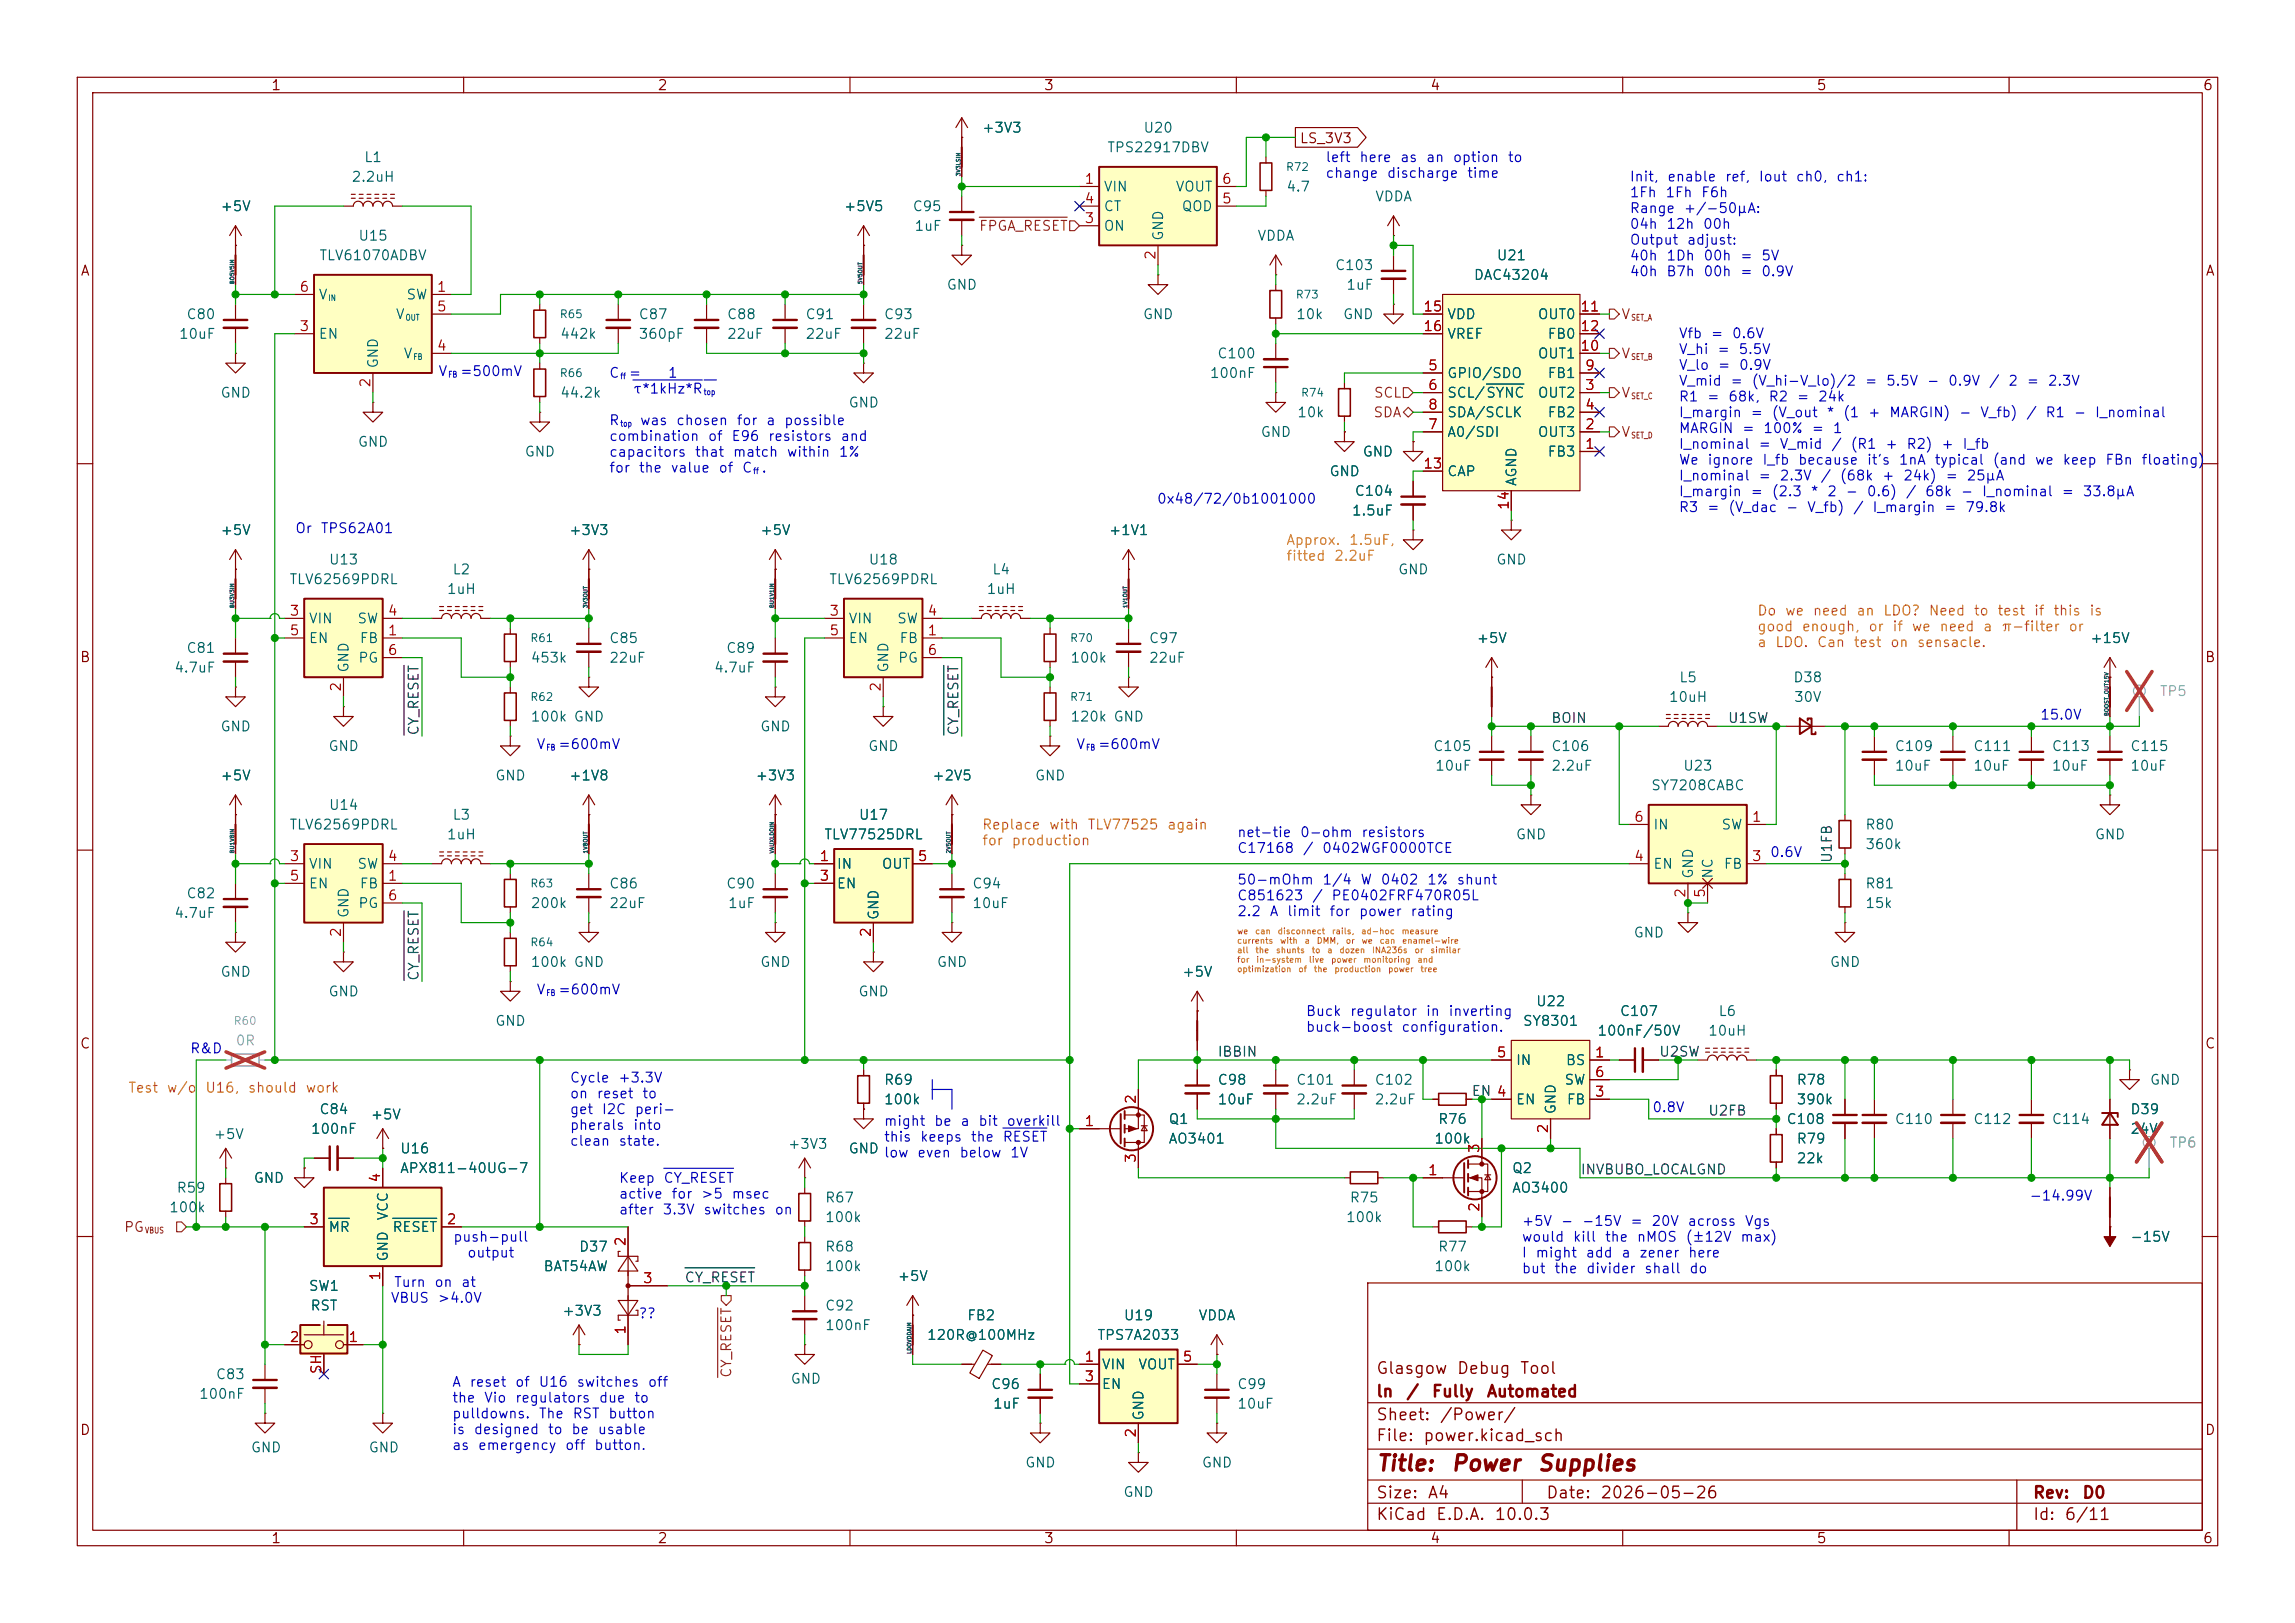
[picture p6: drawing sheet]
<svg xmlns="http://www.w3.org/2000/svg" width="297mm" height="210mm" viewBox="0 0 297 210" stroke-linecap="round" stroke-linejoin="round" font-family="sans-serif">
<defs><g id="words">
<g font-size="2" fill="#840000">
<text x="178" y="190.8">Title:</text>
<text x="187.7" y="190.8">Power</text>
<text x="198.8" y="190.8">Supplies</text>
</g>
<g font-size="1.5" fill="#840000">
<text x="178" y="178.2">Glasgow</text>
<text x="188.4" y="178.2">Debug</text>
<text x="196.6" y="178.2">Tool</text>
<text x="178" y="184.2">Sheet:</text>
<text x="178" y="181.2">ln</text>
<text x="181.9" y="181.2">/</text>
<text x="185.2" y="181.2">Fully</text>
<text x="186.2" y="184.2">/Power/</text>
<text x="192.3" y="181.2">Automated</text>
<text x="178" y="186.9">File:</text>
<text x="184.1" y="186.9">power.kicad_sch</text>
<text x="178" y="197.1">KiCad</text>
<text x="178" y="194.3">Size:</text>
<text x="184.7" y="194.3">A4</text>
<text x="185.7" y="197.1">E.D.A.</text>
<text x="193.3" y="197.1">10.0.3</text>
<text x="200" y="194.3">Date:</text>
<text x="207" y="194.3">2026-05-26</text>
<text x="263" y="194.3">Rev:</text>
<text x="263" y="197.1">Id:</text>
<text x="267.1" y="197.1">6/11</text>
<text x="269.4" y="194.3">D0</text>
</g>
<g font-size="1.3" fill="#840000">
<text x="35" y="12">1</text>
<text x="85" y="12">2</text>
<text x="135" y="12">3</text>
<text x="185" y="12">4</text>
<text x="235" y="12">5</text>
<text x="285" y="12">6</text>
<text x="168.1" y="18.8">LS_3V3</text>
<text x="10.3" y="36">A</text>
<text x="285.3" y="36">A</text>
<text x="10.3" y="86">B</text>
<text x="285.3" y="86">B</text>
<text x="10.3" y="136">C</text>
<text x="285.3" y="136">C</text>
<text x="10.3" y="186">D</text>
<text x="285.3" y="186">D</text>
<text x="35" y="200">1</text>
<text x="85" y="200">2</text>
<text x="135" y="200">3</text>
<text x="185" y="200">4</text>
<text x="235" y="200">5</text>
<text x="285" y="200">6</text>
</g>
<g font-size="1.3" fill="#006464">
<text x="127" y="17.5">+3V3</text>
<text x="147.9" y="17.5">U20</text>
<text x="45.4" y="23.8">2.2uH</text>
<text x="47" y="21.3">L1</text>
<text x="143.2" y="20">TPS22917DBV</text>
<text x="28.4" y="27.6">+5V</text>
<text x="109.1" y="27.6">+5V5</text>
<text x="118" y="27.6">C95</text>
<text x="142.7" y="25.1">VIN</text>
<text x="142.7" y="27.6">CT</text>
<text x="152.1" y="25.1">VOUT</text>
<text x="152.8" y="27.6">QOD</text>
<text x="166.4" y="25.1">4.7</text>
<text x="177.9" y="26.4">VDDA</text>
<text x="41.2" y="34">TLV61070ADBV</text>
<text x="46.3" y="31.5">U15</text>
<text x="118.3" y="30.2">1uF</text>
<text x="142.7" y="30.2">ON</text>
<text x="150.8" y="31.2" transform="rotate(-90 150.8 31.2)">GND</text>
<text x="162.6" y="31.5">VDDA</text>
<text x="172.7" y="35.3">C103</text>
<text x="193.6" y="34">U21</text>
<text x="24" y="41.6">C80</text>
<text x="41.1" y="39.1">V</text>
<text x="51.1" y="41.6">V</text>
<text x="52.5" y="39.1">SW</text>
<text x="82.6" y="41.6">C87</text>
<text x="94" y="41.6">C88</text>
<text x="104.1" y="41.6">C91</text>
<text x="114.3" y="41.6">C93</text>
<text x="122.4" y="37.8">GND</text>
<text x="147.8" y="41.6">GND</text>
<text x="167.6" y="41.6">10k</text>
<text x="173.7" y="41.6">GND</text>
<text x="174.1" y="37.8">1uF</text>
<text x="187.2" y="41.6">VDD</text>
<text x="190.6" y="36.5">DAC43204</text>
<text x="198.9" y="41.6">OUT0</text>
<text x="23.1" y="44.2">10uF</text>
<text x="41.1" y="44.2">EN</text>
<text x="49.2" y="47.8" transform="rotate(-90 49.2 47.8)">GND</text>
<text x="52.1" y="46.7">V</text>
<text x="72.4" y="44.2">442k</text>
<text x="82.6" y="44.2">360pF</text>
<text x="94" y="44.2">22uF</text>
<text x="104.1" y="44.2">22uF</text>
<text x="114.3" y="44.2">22uF</text>
<text x="157.4" y="46.7">C100</text>
<text x="187.2" y="44.2">VREF</text>
<text x="198.9" y="46.7">OUT1</text>
<text x="200.2" y="44.2">FB0</text>
<text x="28.4" y="51.8">GND</text>
<text x="72.4" y="51.8">44.2k</text>
<text x="109.7" y="53">GND</text>
<text x="156.5" y="49.2">100nF</text>
<text x="187.2" y="49.2">GPIO/SDO</text>
<text x="187.2" y="51.8">SCL/SYNC</text>
<text x="198.9" y="51.8">OUT2</text>
<text x="200.2" y="49.2">FB1</text>
<text x="46.2" y="58.1">GND</text>
<text x="67.8" y="59.4">GND</text>
<text x="163.1" y="56.9">GND</text>
<text x="167.8" y="54.3">10k</text>
<text x="176.3" y="59.4">GND</text>
<text x="187.2" y="56.9">A0/SDI</text>
<text x="187.2" y="54.3">SDA/SCLK</text>
<text x="198.9" y="56.9">OUT3</text>
<text x="200.2" y="59.4">FB3</text>
<text x="200.2" y="54.3">FB2</text>
<text x="172" y="61.9">GND</text>
<text x="175.2" y="64.5">C104</text>
<text x="187.2" y="61.9">CAP</text>
<text x="196.6" y="63" transform="rotate(-90 196.6 63)">AGND</text>
<text x="28.4" y="69.6">+5V</text>
<text x="73.6" y="69.6">+3V3</text>
<text x="98.3" y="69.6">+5V</text>
<text x="143.4" y="69.6">+1V1</text>
<text x="174.9" y="67">1.5uF</text>
<text x="37.4" y="75.9">TLV62569PDRL</text>
<text x="42.5" y="73.4">U13</text>
<text x="57.7" y="77.2">1uH</text>
<text x="58.5" y="74.6">L2</text>
<text x="107.2" y="75.9">TLV62569PDRL</text>
<text x="112.3" y="73.4">U18</text>
<text x="127.6" y="77.2">1uH</text>
<text x="128.3" y="74.6">L4</text>
<text x="180.8" y="74.6">GND</text>
<text x="193.5" y="73.4">GND</text>
<text x="39.9" y="81">VIN</text>
<text x="39.9" y="83.5">EN</text>
<text x="46.2" y="81">SW</text>
<text x="46.5" y="83.5">FB</text>
<text x="78.7" y="83.5">C85</text>
<text x="109.7" y="81">VIN</text>
<text x="109.7" y="83.5">EN</text>
<text x="116" y="81">SW</text>
<text x="116.3" y="83.5">FB</text>
<text x="148.6" y="83.5">C97</text>
<text x="191" y="83.5">+5V</text>
<text x="270.4" y="83.5">+15V</text>
<text x="22.5" y="87.3">4.7uF</text>
<text x="24" y="84.8">C81</text>
<text x="45.4" y="87.1" transform="rotate(-90 45.4 87.1)">GND</text>
<text x="46.3" y="86.1">PG</text>
<text x="68.6" y="86.1">453k</text>
<text x="78.7" y="86.1">22uF</text>
<text x="92.3" y="87.3">4.7uF</text>
<text x="93.9" y="84.8">C89</text>
<text x="115.3" y="87.1" transform="rotate(-90 115.3 87.1)">GND</text>
<text x="116.1" y="86.1">PG</text>
<text x="138.4" y="86.1">100k</text>
<text x="148.6" y="86.1">22uF</text>
<text x="217.2" y="88.6">L5</text>
<text x="232" y="88.6">D38</text>
<text x="28.4" y="95">GND</text>
<text x="68.6" y="93.7">100k GND</text>
<text x="98.3" y="95">GND</text>
<text x="138.4" y="93.7">120k GND</text>
<text x="215.9" y="91.1">10uH</text>
<text x="232.1" y="91.1">30V</text>
<text x="28.4" y="101.3">+5V</text>
<text x="42.4" y="97.5">GND</text>
<text x="64" y="101.3">GND</text>
<text x="73.6" y="101.3">+1V8</text>
<text x="97.7" y="101.3">+3V3</text>
<text x="112.3" y="97.5">GND</text>
<text x="120.5" y="101.3">+2V5</text>
<text x="133.9" y="101.3">GND</text>
<text x="185.4" y="97.5">C105</text>
<text x="185.6" y="100">10uF</text>
<text x="200.7" y="97.5">C106</text>
<text x="200.7" y="100">2.2uF</text>
<text x="217.7" y="100">U23</text>
<text x="245.1" y="97.5">C109</text>
<text x="245.1" y="100">10uF</text>
<text x="255.3" y="97.5">C111</text>
<text x="255.3" y="100">10uF</text>
<text x="265.4" y="97.5">C113</text>
<text x="265.4" y="100">10uF</text>
<text x="275.6" y="97.5">C115</text>
<text x="275.6" y="100">10uF</text>
<text x="37.4" y="107.7">TLV62569PDRL</text>
<text x="42.5" y="105.1">U14</text>
<text x="58.5" y="106.4">L3</text>
<text x="111.1" y="106.4">U17</text>
<text x="213.6" y="102.6">SY7208CABC</text>
<text x="213.9" y="107.7">IN</text>
<text x="222.7" y="107.7">SW</text>
<text x="241.3" y="107.7">R80</text>
<text x="39.9" y="112.7">VIN</text>
<text x="46.2" y="112.7">SW</text>
<text x="57.7" y="108.9">1uH</text>
<text x="106.6" y="108.9">TLV77525DRL</text>
<text x="108.2" y="112.7">IN</text>
<text x="114" y="112.7">OUT</text>
<text x="196.1" y="108.9">GND</text>
<text x="213.9" y="112.7">EN</text>
<text x="219.4" y="113.8" transform="rotate(-90 219.4 113.8)">GND</text>
<text x="222" y="113.8" transform="rotate(-90 222 113.8)">NC</text>
<text x="223" y="112.7">FB</text>
<text x="241.3" y="110.2">360k</text>
<text x="271" y="108.9">GND</text>
<text x="22.5" y="119.1">4.7uF</text>
<text x="24" y="116.5">C82</text>
<text x="39.9" y="115.3">EN</text>
<text x="45.4" y="118.9" transform="rotate(-90 45.4 118.9)">GND</text>
<text x="46.3" y="117.8">PG</text>
<text x="46.5" y="115.3">FB</text>
<text x="68.6" y="117.8">200k</text>
<text x="78.7" y="115.3">C86</text>
<text x="78.7" y="117.8">22uF</text>
<text x="93.9" y="115.3">C90</text>
<text x="94.1" y="117.8">1uF</text>
<text x="108.2" y="115.3">EN</text>
<text x="114" y="119.1" transform="rotate(-90 114 119.1)">GND</text>
<text x="125.7" y="115.3">C94</text>
<text x="125.7" y="117.8">10uF</text>
<text x="241.3" y="117.8">15k</text>
<text x="241.3" y="115.3">R81</text>
<text x="68.6" y="125.4">100k GND</text>
<text x="98.3" y="125.4">GND</text>
<text x="121.2" y="125.4">GND</text>
<text x="211.3" y="121.6">GND</text>
<text x="236.7" y="125.4">GND</text>
<text x="28.4" y="126.7">GND</text>
<text x="42.4" y="129.2">GND</text>
<text x="111" y="129.2">GND</text>
<text x="152.9" y="126.7">+5V</text>
<text x="198.7" y="130.5">U22</text>
<text x="209.5" y="131.8">C107</text>
<text x="222.3" y="131.8">L6</text>
<text x="64" y="133.1">GND</text>
<text x="197" y="133.1">SY8301</text>
<text x="206.6" y="134.3">100nF/50V</text>
<text x="221" y="134.3">10uH</text>
<text x="114.3" y="140.7">R69</text>
<text x="114.3" y="143.2">100k</text>
<text x="157.5" y="140.7">C98</text>
<text x="157.5" y="143.2">10uF</text>
<text x="167.6" y="140.7">C101</text>
<text x="167.6" y="143.2">2.2uF</text>
<text x="177.8" y="140.7">C102</text>
<text x="177.8" y="143.2">2.2uF</text>
<text x="196.1" y="143.2">EN</text>
<text x="196.1" y="138.1">IN</text>
<text x="202.4" y="140.7">SW</text>
<text x="202.5" y="138.1">BS</text>
<text x="202.7" y="143.2">FB</text>
<text x="232.4" y="140.7">R78</text>
<text x="232.4" y="143.2">390k</text>
<text x="278.1" y="140.7">GND</text>
<text x="27.6" y="147.7">+5V</text>
<text x="40.2" y="147">100nF</text>
<text x="41.2" y="144.5">C84</text>
<text x="47.9" y="145.2">+5V</text>
<text x="51.7" y="149.6">U16</text>
<text x="101.9" y="149">+3V3</text>
<text x="109.7" y="149.6">GND</text>
<text x="151.1" y="148.3">AO3401</text>
<text x="151.1" y="145.8">Q1</text>
<text x="185.5" y="148.3">100k</text>
<text x="186" y="145.8">R76</text>
<text x="201.6" y="144.3" transform="rotate(-90 201.6 144.3)">GND</text>
<text x="231.1" y="145.8">C108</text>
<text x="232.4" y="148.3">R79</text>
<text x="245.1" y="145.8">C110</text>
<text x="255.3" y="145.8">C112</text>
<text x="265.4" y="145.8">C114</text>
<text x="275.6" y="144.5">D39</text>
<text x="275.6" y="147">24V</text>
<text x="22.8" y="154.6">R59</text>
<text x="32.7" y="153.4">GND</text>
<text x="51.7" y="152.1">APX811-40UG-7</text>
<text x="106.7" y="155.9">R67</text>
<text x="174.6" y="155.9">R75</text>
<text x="195.6" y="154.6">AO3400</text>
<text x="195.6" y="152.1">Q2</text>
<text x="232.4" y="150.8">22k</text>
<text x="21.8" y="157.2">100k</text>
<text x="42.4" y="159.7">MR</text>
<text x="50.5" y="158" transform="rotate(-90 50.5 158)">VCC</text>
<text x="50.7" y="159.7">RESET</text>
<text x="106.7" y="158.5">100k</text>
<text x="174.1" y="158.5">100k</text>
<text x="275.6" y="161">-15V</text>
<text x="39.9" y="167.3">SW1</text>
<text x="50.5" y="163.3" transform="rotate(-90 50.5 163.3)">GND</text>
<text x="70.2" y="164.8">BAT54AW</text>
<text x="74.8" y="162.3">D37</text>
<text x="106.7" y="162.3">R68</text>
<text x="106.7" y="164.8">100k</text>
<text x="116.1" y="166.1">+5V</text>
<text x="185.5" y="164.8">100k</text>
<text x="186" y="162.3">R77</text>
<text x="40.1" y="169.9">RST</text>
<text x="72.7" y="170.6">+3V3</text>
<text x="106.7" y="172.4">100nF</text>
<text x="106.7" y="169.9">C92</text>
<text x="119.9" y="173.7">120R@100MHz</text>
<text x="125.1" y="171.2">FB2</text>
<text x="141.9" y="173.7">TPS7A2033</text>
<text x="145.3" y="171.2">U19</text>
<text x="155" y="171.2">VDDA</text>
<text x="27.8" y="178.8">C83</text>
<text x="102.2" y="179.4">GND</text>
<text x="142.5" y="177.5">VIN</text>
<text x="147.2" y="177.5">VOUT</text>
<text x="25.7" y="181.3">100nF</text>
<text x="128.2" y="180">C96</text>
<text x="128.4" y="182.6">1uF</text>
<text x="142.5" y="180">EN</text>
<text x="148.3" y="183.9" transform="rotate(-90 148.3 183.9)">GND</text>
<text x="160" y="180">C99</text>
<text x="160" y="182.6">10uF</text>
<text x="32.4" y="188.2">GND</text>
<text x="47.6" y="188.2">GND</text>
<text x="132.6" y="190.2">GND</text>
<text x="155.4" y="190.2">GND</text>
<text x="145.3" y="194">GND</text>
</g>
<g font-size="1.3" fill="#0000c2">
<text x="171.4" y="21.3">left</text>
<text x="171.4" y="23.3">change</text>
<text x="175.8" y="21.3">here</text>
<text x="179.4" y="23.3">discharge</text>
<text x="181.1" y="21.3">as</text>
<text x="184.5" y="21.3">an</text>
<text x="187.9" y="21.3">option</text>
<text x="189.8" y="23.3">time</text>
<text x="195" y="21.3">to</text>
<text x="210.8" y="23.8">Init,</text>
<text x="215.7" y="23.8">enable</text>
<text x="223.1" y="23.8">ref,</text>
<text x="227.5" y="23.8">Iout</text>
<text x="232.3" y="23.8">ch0,</text>
<text x="237.5" y="23.8">ch1:</text>
<text x="210.8" y="25.8">1Fh</text>
<text x="210.8" y="27.9">Range</text>
<text x="210.8" y="29.9">04h</text>
<text x="215.4" y="25.8">1Fh</text>
<text x="215.6" y="29.9">12h</text>
<text x="217.8" y="27.9">+/-50µA:</text>
<text x="220.1" y="25.8">F6h</text>
<text x="220.3" y="29.9">00h</text>
<text x="210.8" y="32">Output</text>
<text x="210.8" y="34">40h</text>
<text x="215.6" y="34">1Dh</text>
<text x="218.2" y="32">adjust:</text>
<text x="220.4" y="34">00h</text>
<text x="225.1" y="34">=</text>
<text x="227.8" y="34">5V</text>
<text x="210.8" y="36.1">40h</text>
<text x="215.6" y="36.1">B7h</text>
<text x="220.4" y="36.1">00h</text>
<text x="225.1" y="36.1">=</text>
<text x="227.8" y="36.1">0.9V</text>
<text x="217.2" y="44.1">Vfb</text>
<text x="217.2" y="46.1">V_hi</text>
<text x="221.3" y="44.1">=</text>
<text x="222.2" y="46.1">=</text>
<text x="224" y="44.1">0.6V</text>
<text x="224.9" y="46.1">5.5V</text>
<text x="56.6" y="49">V</text>
<text x="59.5" y="49">=500mV</text>
<text x="78.7" y="49.2">C</text>
<text x="81.3" y="49.2">=</text>
<text x="81.8" y="51.2">τ*1kHz*R</text>
<text x="86.3" y="49.2">1</text>
<text x="217.2" y="48.2">V_lo</text>
<text x="217.2" y="50.2">V_mid</text>
<text x="217.2" y="52.3">R1</text>
<text x="220.8" y="52.3">=</text>
<text x="222.2" y="48.2">=</text>
<text x="223.6" y="52.3">68k,</text>
<text x="223.8" y="50.2">=</text>
<text x="225" y="48.2">0.9V</text>
<text x="226.6" y="50.2">(V_hi-V_lo)/2</text>
<text x="228.8" y="52.3">R2</text>
<text x="232.4" y="52.3">=</text>
<text x="235.2" y="52.3">24k</text>
<text x="241.2" y="50.2">=</text>
<text x="244" y="50.2">5.5V</text>
<text x="249.3" y="50.2">-</text>
<text x="252" y="50.2">0.9V</text>
<text x="257.3" y="50.2">/</text>
<text x="259.8" y="50.2">2</text>
<text x="262.2" y="50.2">=</text>
<text x="264.9" y="50.2">2.3V</text>
<text x="78.7" y="55.3">R</text>
<text x="78.7" y="57.4">combination</text>
<text x="78.7" y="59.4">capacitors</text>
<text x="82.7" y="55.3">was</text>
<text x="87.4" y="55.3">chosen</text>
<text x="89.8" y="59.4">that</text>
<text x="91.5" y="57.4">of</text>
<text x="94.6" y="57.4">E96</text>
<text x="94.7" y="59.4">match</text>
<text x="95.2" y="55.3">for</text>
<text x="99.1" y="55.3">a</text>
<text x="99.3" y="57.4">resistors</text>
<text x="101.4" y="55.3">possible</text>
<text x="101.7" y="59.4">within</text>
<text x="108.5" y="59.4">1%</text>
<text x="108.7" y="57.4">and</text>
<text x="217.2" y="54.3">I_margin</text>
<text x="217.2" y="56.4">MARGIN</text>
<text x="217.2" y="58.4">I_nominal</text>
<text x="225.4" y="56.4">=</text>
<text x="226.4" y="54.3">=</text>
<text x="227.5" y="58.4">=</text>
<text x="228.1" y="56.4">100%</text>
<text x="229.2" y="54.3">(V_out</text>
<text x="230.2" y="58.4">V_mid</text>
<text x="234.3" y="56.4">=</text>
<text x="236.3" y="54.3">*</text>
<text x="236.9" y="58.4">/</text>
<text x="237.1" y="56.4">1</text>
<text x="238.4" y="54.3">(1</text>
<text x="239.4" y="58.4">(R1</text>
<text x="241.7" y="54.3">+</text>
<text x="243.9" y="58.4">+</text>
<text x="244.4" y="54.3">MARGIN)</text>
<text x="246.6" y="58.4">R2)</text>
<text x="251.1" y="58.4">+</text>
<text x="253.4" y="54.3">-</text>
<text x="253.9" y="58.4">I_fb</text>
<text x="256.2" y="54.3">V_fb)</text>
<text x="262.1" y="54.3">/</text>
<text x="264.6" y="54.3">R1</text>
<text x="268.3" y="54.3">-</text>
<text x="271" y="54.3">I_nominal</text>
<text x="78.7" y="61.5">for</text>
<text x="82.6" y="61.5">the</text>
<text x="86.7" y="61.5">value</text>
<text x="92.9" y="61.5">of</text>
<text x="95.9" y="61.5">C</text>
<text x="98.5" y="61.5">.</text>
<text x="149.6" y="65.5">0x48/72/0b1001000</text>
<text x="217.2" y="60.4">We</text>
<text x="217.2" y="62.5">I_nominal</text>
<text x="217.2" y="64.5">I_margin</text>
<text x="220.9" y="60.4">ignore</text>
<text x="226.4" y="64.5">=</text>
<text x="227.5" y="62.5">=</text>
<text x="228" y="60.4">I_fb</text>
<text x="229.2" y="64.5">(2.3</text>
<text x="230.2" y="62.5">2.3V</text>
<text x="232.6" y="60.4">because</text>
<text x="234.2" y="64.5">*</text>
<text x="235.5" y="62.5">/</text>
<text x="236.4" y="64.5">2</text>
<text x="238" y="62.5">(68k</text>
<text x="238.7" y="64.5">-</text>
<text x="241.5" y="64.5">0.6)</text>
<text x="241.5" y="60.4">it's</text>
<text x="243.5" y="62.5">+</text>
<text x="245.6" y="60.4">1nA</text>
<text x="246.2" y="62.5">24k)</text>
<text x="246.5" y="64.5">/</text>
<text x="249" y="64.5">68k</text>
<text x="250.3" y="60.4">typical</text>
<text x="251.7" y="62.5">=</text>
<text x="253.7" y="64.5">-</text>
<text x="254.4" y="62.5">25µA</text>
<text x="256.4" y="64.5">I_nominal</text>
<text x="257.8" y="60.4">(and</text>
<text x="263.2" y="60.4">we</text>
<text x="266.7" y="64.5">=</text>
<text x="266.8" y="60.4">keep</text>
<text x="269.4" y="64.5">33.8µA</text>
<text x="272.4" y="60.4">FBn</text>
<text x="277" y="60.4">floating)</text>
<text x="38.1" y="69.3">Or</text>
<text x="41.4" y="69.3">TPS62A01</text>
<text x="217.2" y="66.6">R3</text>
<text x="220.8" y="66.6">=</text>
<text x="223.6" y="66.6">(V_dac</text>
<text x="231" y="66.6">-</text>
<text x="233.8" y="66.6">V_fb)</text>
<text x="239.7" y="66.6">/</text>
<text x="242.2" y="66.6">I_margin</text>
<text x="251.5" y="66.6">=</text>
<text x="254.2" y="66.6">79.8k</text>
<text x="263.9" y="93.4">15.0V</text>
<text x="69.3" y="97.2">V</text>
<text x="72.2" y="97.2">=600mV</text>
<text x="139.2" y="97.2">V</text>
<text x="142" y="97.2">=600mV</text>
<text x="160" y="108.6">net-tie</text>
<text x="160" y="110.7">C17168</text>
<text x="168.1" y="108.6">0-ohm</text>
<text x="168.5" y="110.7">/</text>
<text x="171" y="110.7">0402WGF0000TCE</text>
<text x="176.1" y="108.6">resistors</text>
<text x="229" y="111.2">0.6V</text>
<text x="160" y="114.8">50-mOhm</text>
<text x="160" y="116.8">C851623</text>
<text x="160" y="118.9">2.2</text>
<text x="164.2" y="118.9">A</text>
<text x="166.5" y="118.9">limit</text>
<text x="169.7" y="116.8">/</text>
<text x="171" y="114.8">1/4</text>
<text x="171.9" y="118.9">for</text>
<text x="172.2" y="116.8">PE0402FRF470R05L</text>
<text x="175.8" y="118.9">power</text>
<text x="176" y="114.8">W</text>
<text x="178.6" y="114.8">0402</text>
<text x="182.4" y="118.9">rating</text>
<text x="184.6" y="114.8">1%</text>
<text x="188.4" y="114.8">shunt</text>
<text x="69.3" y="129">V</text>
<text x="72.2" y="129">=600mV</text>
<text x="168.9" y="131.8">Buck</text>
<text x="174.6" y="131.8">regulator</text>
<text x="184.4" y="131.8">in</text>
<text x="187.4" y="131.8">inverting</text>
<text x="24.5" y="136.6">R&amp;D</text>
<text x="168.9" y="133.8">buck-boost</text>
<text x="181.3" y="133.8">configuration.</text>
<text x="73.7" y="140.4">Cycle</text>
<text x="73.7" y="142.4">on</text>
<text x="77.1" y="142.4">reset</text>
<text x="79.9" y="140.4">+3.3V</text>
<text x="83" y="142.4">to</text>
<text x="73.7" y="144.5">get</text>
<text x="73.7" y="146.5">pherals</text>
<text x="73.7" y="148.6">clean</text>
<text x="77.8" y="144.5">I2C</text>
<text x="80" y="148.6">state.</text>
<text x="81.8" y="146.5">into</text>
<text x="82" y="144.5">peri-</text>
<text x="114.3" y="146">might</text>
<text x="114.3" y="148">this</text>
<text x="119" y="148">keeps</text>
<text x="120.8" y="146">be</text>
<text x="124.2" y="146">a</text>
<text x="125.5" y="148">the</text>
<text x="126.5" y="146">bit</text>
<text x="129.7" y="148">RESET</text>
<text x="130.2" y="146">overkill</text>
<text x="213.7" y="144.2">0.8V</text>
<text x="80" y="153.4">Keep</text>
<text x="80" y="155.4">active</text>
<text x="85.8" y="153.4">CY_RESET</text>
<text x="86.8" y="155.4">for</text>
<text x="90.6" y="155.4">&gt;5</text>
<text x="94.6" y="155.4">msec</text>
<text x="114.3" y="150.1">low</text>
<text x="118.6" y="150.1">even</text>
<text x="124.1" y="150.1">below</text>
<text x="130.6" y="150.1">1V</text>
<text x="262.5" y="155.7">-14.99V</text>
<text x="58.6" y="161">push-pull</text>
<text x="80" y="157.5">after</text>
<text x="85.7" y="157.5">3.3V</text>
<text x="90.9" y="157.5">switches</text>
<text x="100.2" y="157.5">on</text>
<text x="196.8" y="158.9">+5V</text>
<text x="196.8" y="161">would</text>
<text x="201.9" y="158.9">-</text>
<text x="203.5" y="161">kill</text>
<text x="204.6" y="158.9">-15V</text>
<text x="207.6" y="161">the</text>
<text x="210.9" y="158.9">=</text>
<text x="211.7" y="161">nMOS</text>
<text x="213.6" y="158.9">20V</text>
<text x="218" y="161">(±12V</text>
<text x="218.3" y="158.9">across</text>
<text x="225.1" y="161">max)</text>
<text x="225.7" y="158.9">Vgs</text>
<text x="50.9" y="166.8">Turn</text>
<text x="56.1" y="166.8">on</text>
<text x="59.6" y="166.8">at</text>
<text x="60.4" y="163">output</text>
<text x="196.8" y="163">I</text>
<text x="196.8" y="165.1">but</text>
<text x="198.6" y="163">might</text>
<text x="201" y="165.1">the</text>
<text x="205.1" y="163">add</text>
<text x="205.2" y="165.1">divider</text>
<text x="209.7" y="163">a</text>
<text x="212.1" y="163">zener</text>
<text x="212.7" y="165.1">shall</text>
<text x="218.4" y="163">here</text>
<text x="218.5" y="165.1">do</text>
<text x="50.5" y="168.9">VBUS</text>
<text x="56.5" y="168.9">&gt;4.0V</text>
<text x="82.5" y="170.9">??</text>
<text x="58.4" y="179.8">A</text>
<text x="60.7" y="179.8">reset</text>
<text x="66.6" y="179.8">of</text>
<text x="69.6" y="179.8">U16</text>
<text x="74.5" y="179.8">switches</text>
<text x="83.7" y="179.8">off</text>
<text x="58.4" y="181.8">the</text>
<text x="58.4" y="183.8">pulldowns.</text>
<text x="58.4" y="185.9">is</text>
<text x="61.2" y="185.9">designed</text>
<text x="62.6" y="181.8">Vio</text>
<text x="66.6" y="181.8">regulators</text>
<text x="69.6" y="183.8">The</text>
<text x="70.8" y="185.9">to</text>
<text x="73.8" y="185.9">be</text>
<text x="74" y="183.8">RST</text>
<text x="77.3" y="185.9">usable</text>
<text x="77.4" y="181.8">due</text>
<text x="78.6" y="183.8">button</text>
<text x="82" y="181.8">to</text>
<text x="58.4" y="187.9">as</text>
<text x="61.8" y="187.9">emergency</text>
<text x="73" y="187.9">off</text>
<text x="76.8" y="187.9">button.</text>
</g>
<g font-size="1.3" fill="#a90000">
<text x="140.3" y="24.1">1</text>
<text x="140.3" y="29.2">3</text>
<text x="140.3" y="26.6">4</text>
<text x="158" y="26.6">5</text>
<text x="158" y="24.1">6</text>
<text x="149.8" y="33.7" transform="rotate(-90 149.8 33.7)">2</text>
<text x="38.7" y="38.1">6</text>
<text x="56.4" y="38.1">1</text>
<text x="56.4" y="40.6">5</text>
<text x="184.1" y="40.6">15</text>
<text x="204.4" y="40.6">11</text>
<text x="38.7" y="43.2">3</text>
<text x="56.4" y="45.7">4</text>
<text x="184.1" y="43.2">16</text>
<text x="204.4" y="45.7">10</text>
<text x="204.4" y="43.2">12</text>
<text x="48.2" y="50.2" transform="rotate(-90 48.2 50.2)">2</text>
<text x="184.7" y="48.2">5</text>
<text x="184.7" y="50.8">6</text>
<text x="184.7" y="53.3">8</text>
<text x="205" y="50.8">3</text>
<text x="205" y="53.3">4</text>
<text x="205" y="48.2">9</text>
<text x="184.7" y="55.9">7</text>
<text x="205" y="58.4">1</text>
<text x="205" y="55.9">2</text>
<text x="184.1" y="60.9">13</text>
<text x="195.6" y="66.1" transform="rotate(-90 195.6 66.1)">14</text>
<text x="37.4" y="80">3</text>
<text x="37.4" y="82.5">5</text>
<text x="50.1" y="82.5">1</text>
<text x="50.1" y="80">4</text>
<text x="107.2" y="80">3</text>
<text x="107.2" y="82.5">5</text>
<text x="119.9" y="82.5">1</text>
<text x="119.9" y="80">4</text>
<text x="44.4" y="89.6" transform="rotate(-90 44.4 89.6)">2</text>
<text x="50.1" y="85.1">6</text>
<text x="114.3" y="89.6" transform="rotate(-90 114.3 89.6)">2</text>
<text x="119.9" y="85.1">6</text>
<text x="211.4" y="106.7">6</text>
<text x="226.6" y="106.7">1</text>
<text x="37.4" y="111.7">3</text>
<text x="50.1" y="111.7">4</text>
<text x="106" y="111.7">1</text>
<text x="118.7" y="111.7">5</text>
<text x="211.4" y="111.7">4</text>
<text x="226.6" y="111.7">3</text>
<text x="37.4" y="114.3">5</text>
<text x="50.1" y="114.3">1</text>
<text x="50.1" y="116.8">6</text>
<text x="106" y="114.3">3</text>
<text x="218.4" y="116.3" transform="rotate(-90 218.4 116.3)">2</text>
<text x="221" y="116.3" transform="rotate(-90 221 116.3)">5</text>
<text x="44.4" y="121.4" transform="rotate(-90 44.4 121.4)">2</text>
<text x="113" y="121.4" transform="rotate(-90 113 121.4)">2</text>
<text x="193.6" y="137.1">5</text>
<text x="206.3" y="137.1">1</text>
<text x="147.3" y="142.9" transform="rotate(-90 147.3 142.9)">2</text>
<text x="193.6" y="142.2">4</text>
<text x="206.3" y="142.2">3</text>
<text x="206.3" y="139.7">6</text>
<text x="140.3" y="146">1</text>
<text x="191.7" y="149.3" transform="rotate(-90 191.7 149.3)">3</text>
<text x="200.6" y="146.8" transform="rotate(-90 200.6 146.8)">2</text>
<text x="49.5" y="153.1" transform="rotate(-90 49.5 153.1)">4</text>
<text x="147.3" y="150.6" transform="rotate(-90 147.3 150.6)">3</text>
<text x="184.7" y="152.4">1</text>
<text x="39.9" y="158.7">3</text>
<text x="57.7" y="158.7">2</text>
<text x="81.3" y="161.4" transform="rotate(-90 81.3 161.4)">2</text>
<text x="191.7" y="156.9" transform="rotate(-90 191.7 156.9)">2</text>
<text x="49.5" y="165.8" transform="rotate(-90 49.5 165.8)">1</text>
<text x="83.1" y="166.3">3</text>
<text x="37.4" y="174">2</text>
<text x="45" y="174">1</text>
<text x="81.3" y="172.8" transform="rotate(-90 81.3 172.8)">1</text>
<text x="41.9" y="177.9" transform="rotate(-90 41.9 177.9)">SH</text>
<text x="140.3" y="176.5">1</text>
<text x="140.3" y="179">3</text>
<text x="153" y="176.5">5</text>
<text x="147.3" y="186.1" transform="rotate(-90 147.3 186.1)">2</text>
</g>
<g font-size="1.3" fill="#725600">
<text x="126.6" y="30.2">FPGA_RESET</text>
<text x="209.7" y="41.6">V</text>
<text x="209.7" y="46.7">V</text>
<text x="177.7" y="51.8">SCL</text>
<text x="209.7" y="51.8">V</text>
<text x="177.6" y="54.3">SDA</text>
<text x="209.7" y="56.9">V</text>
<text x="16" y="159.7">PG</text>
<text x="95" y="178.4" transform="rotate(-90 95 178.4)">CY_RESET</text>
</g>
<g font-size="1.3" fill="#dd8500">
<text x="166.4" y="70.8">Approx.</text>
<text x="174.5" y="70.8">1.5uF,</text>
<text x="166.4" y="72.9">fitted</text>
<text x="172.6" y="72.9">2.2uF</text>
</g>
<g font-size="1.3" fill="#c60">
<text x="227.3" y="80">Do</text>
<text x="227.3" y="82">good</text>
<text x="230.9" y="80">we</text>
<text x="233.1" y="82">enough,</text>
<text x="234.5" y="80">need</text>
<text x="240.2" y="80">an</text>
<text x="241.7" y="82">or</text>
<text x="243.6" y="80">LDO?</text>
<text x="244.8" y="82">if</text>
<text x="247.3" y="82">we</text>
<text x="249.5" y="80">Need</text>
<text x="250.9" y="82">need</text>
<text x="255.3" y="80">to</text>
<text x="256.5" y="82">a</text>
<text x="258.4" y="80">test</text>
<text x="258.9" y="82">π-filter</text>
<text x="263.1" y="80">if</text>
<text x="265.6" y="80">this</text>
<text x="267.6" y="82">or</text>
<text x="270.3" y="80">is</text>
<text x="227.3" y="84">a</text>
<text x="229.6" y="84">LDO.</text>
<text x="235.1" y="84">Can</text>
<text x="239.8" y="84">test</text>
<text x="244.5" y="84">on</text>
<text x="248" y="84">sensacle.</text>
<text x="127" y="107.6">Replace</text>
<text x="135.7" y="107.6">with</text>
<text x="140.7" y="107.6">TLV77525</text>
<text x="151" y="107.6">again</text>
<text x="127" y="109.7">for</text>
<text x="130.8" y="109.7">production</text>
<text x="16.5" y="141.7">Test</text>
<text x="21.5" y="141.7">w/o</text>
<text x="26.5" y="141.7">U16,</text>
<text x="32" y="141.7">should</text>
<text x="39.5" y="141.7">work</text>
</g>
<g font-size="1.3" fill="#0f0f0f">
<text x="54.5" y="95.3" transform="rotate(-90 54.5 95.3)">CY_RESET</text>
<text x="124.3" y="95.3" transform="rotate(-90 124.3 95.3)">CY_RESET</text>
<text x="200.7" y="93.9">BOIN</text>
<text x="223.5" y="93.9">U1SW</text>
<text x="237.4" y="111.8" transform="rotate(-90 237.4 111.8)">U1FB</text>
<text x="54.5" y="127" transform="rotate(-90 54.5 127)">CY_RESET</text>
<text x="157.5" y="137">IBBIN</text>
<text x="214.6" y="137">U2SW</text>
<text x="190.4" y="142.1">EN 4</text>
<text x="221" y="144.7">U2FB</text>
<text x="204.5" y="152.3">INVBUBO_LOCALGND</text>
<text x="88.5" y="166.2">CY_RESET</text>
</g>
<g font-size="1.3" fill="#989898">
<text x="279.4" y="90.4">TP5</text>
<text x="30.4" y="135.6">0R</text>
<text x="280.7" y="148.8">TP6</text>
</g>
<g font-size="1" fill="#006464">
<text x="166.3" y="22.4">R72</text>
<text x="72.4" y="41.4">R65</text>
<text x="167.6" y="38.9">R73</text>
<text x="72.4" y="49">R66</text>
<text x="168.3" y="51.6">R74</text>
<text x="68.5" y="83.3">R61</text>
<text x="138.4" y="83.3">R70</text>
<text x="68.5" y="90.9">R62</text>
<text x="138.4" y="90.9">R71</text>
<text x="68.5" y="115.1">R63</text>
<text x="68.5" y="122.7">R64</text>
</g>
<text font-size="1" fill="#989898" x="30.1" y="132.9">R60</text>
<g font-size=".8" fill="#006464">
<text x="42.4" y="39.1">IN</text>
<text x="52.4" y="41.7">OUT</text>
<text x="53.4" y="46.7">FB</text>
</g>
<g font-size=".8" fill="#725600">
<text x="211" y="41.7">SET_A</text>
<text x="211" y="46.7">SET_B</text>
<text x="211" y="51.8">SET_C</text>
<text x="211" y="56.9">SET_D</text>
<text x="18.7" y="159.8">VBUS</text>
</g>
<g font-size=".8" fill="#0000c2">
<text x="57.9" y="49">FB</text>
<text x="80.2" y="49.3">ff</text>
<text x="91" y="51.3">top</text>
<text x="80.2" y="55.4">top</text>
<text x="97.4" y="61.5">ff</text>
<text x="70.6" y="97.3">FB</text>
<text x="140.5" y="97.3">FB</text>
<text x="70.6" y="129">FB</text>
</g>
<g font-size=".8" fill="#c60">
<text x="160" y="121.1">we</text>
<text x="160" y="122.3">currents</text>
<text x="160" y="123.5">all</text>
<text x="160" y="124.7">for</text>
<text x="160" y="126">optimization</text>
<text x="162.4" y="121.1">can</text>
<text x="162.4" y="123.5">the</text>
<text x="162.5" y="124.7">in-system</text>
<text x="165.1" y="123.5">shunts</text>
<text x="165.3" y="121.1">disconnect</text>
<text x="165.6" y="122.3">with</text>
<text x="167.9" y="126">of</text>
<text x="168.8" y="122.3">a</text>
<text x="169.3" y="124.7">live</text>
<text x="169.7" y="123.5">to</text>
<text x="170" y="126">the</text>
<text x="170.3" y="122.3">DMM,</text>
<text x="171.7" y="123.5">a</text>
<text x="172.2" y="124.7">power</text>
<text x="172.3" y="121.1">rails,</text>
<text x="172.6" y="126">production</text>
<text x="173.3" y="123.5">dozen</text>
<text x="174.1" y="122.3">or</text>
<text x="176.1" y="121.1">ad-hoc</text>
<text x="176.1" y="122.3">we</text>
<text x="176.4" y="124.7">monitoring</text>
<text x="177.5" y="123.5">INA236s</text>
<text x="178.5" y="122.3">can</text>
<text x="179.6" y="126">power</text>
<text x="181.3" y="121.1">measure</text>
<text x="181.4" y="122.3">enamel-wire</text>
<text x="183" y="123.5">or</text>
<text x="183.4" y="124.7">and</text>
<text x="183.8" y="126">tree</text>
<text x="185" y="123.5">similar</text>
</g>
<g font-size=".5" fill="#0f0f0f">
<text x="124.4" y="22.9" transform="rotate(-90 124.4 22.9)">3V3LSIN</text>
<text x="30.4" y="36.8" transform="rotate(-90 30.4 36.8)">BO5V5IN</text>
<text x="111.7" y="36.8" transform="rotate(-90 111.7 36.8)">5V5OUT</text>
<text x="30.4" y="78.7" transform="rotate(-90 30.4 78.7)">BU3V3IN</text>
<text x="76.2" y="78.7" transform="rotate(-90 76.2 78.7)">3V3OUT</text>
<text x="100.3" y="78.7" transform="rotate(-90 100.3 78.7)">BU1V1IN</text>
<text x="146" y="78.7" transform="rotate(-90 146 78.7)">1V1OUT</text>
<text x="273" y="92.7" transform="rotate(-90 273 92.7)">BOOST_OUT15V</text>
<text x="30.4" y="110.5" transform="rotate(-90 30.4 110.5)">BU1V8IN</text>
<text x="76.2" y="110.5" transform="rotate(-90 76.2 110.5)">1V8OUT</text>
<text x="100.3" y="110.5" transform="rotate(-90 100.3 110.5)">VAUXLDOIN</text>
<text x="123.1" y="110.5" transform="rotate(-90 123.1 110.5)">2V5OUT</text>
<text x="118.1" y="175.3" transform="rotate(-90 118.1 175.3)">LDOVDDAIN</text>
</g>
</g></defs>
<g fill="none" stroke="#840000" stroke-width=".15">
<path d="M10 10h277v190h-277zM12 12h273v186h-273zM60 10v2M110 10v2M160 10v2M210 10v2M260 10v2M10 60h2M285 60h2M10 110h2M285 110h2M10 160h2"/>
<path d="M177 166h108v32h-108zM285 160h2M60 198v2M110 198v2M160 198v2M177 194.5h108M177 191.5h108M177 187.5h108M177 181.5h108M197 191.5v3M210 198v2M260 198v2"/>
<path d="M261 191.5v6.5"/>
</g>
<path d="M39.4 77.5h10.1v10.1h-10.1z" fill="#ffffc2"/>
<path d="M124.5 19.1v2.5M39.4 77.5h10.1v10.1h-10.1zM154.9 132.1v2.5" fill="none" stroke="#840000" stroke-width=".25"/>
<g fill="none" stroke="#840000" stroke-width=".15">
<path d="M124.5 17.8h.1M124.5 15.2v7.7M124.5 15.2l-.8 1.3M124.5 15.2l.7 1.3M30.5 39.4v2M101.6 39.4v2M124.5 31.8v1.2h1.2l-1.2 1.3-1.3-1.3h1.3M124.5 31.8h.1M124.5 25.4v2M124.5 28.4v2.1M149.9 35.6v1.2h1.2l-1.2 1.3-1.3-1.3h1.3M149.9 35.6h.1"/>
<path d="M30.5 42.4v2.1M101.6 42.4v2.1M111.8 47v1.3h1.2l-1.2 1.2-1.3-1.2h1.3M111.8 47h.1M56.9 79h.5M56.9 78.5h.5M57.9 79h.5M57.9 78.5h.5M58.9 79h.5M58.9 78.5h.5M59.9 79h.6M59.9 78.5h.6"/>
<path d="M61 79h.5M61 78.5h.5M62 79h.5M62 78.5h.5M36.8 82.6h2.6M36.8 80h2.6M44.4 87.6v2.6M49.5 82.6h2.6M49.5 80h2.6M49.5 85.1h2.6M55.9 80h1.2a.64 .64 0 0 1 .7-.6 .64 .64 0 0 1 .6 .6 .64 .64 0 0 1 .7-.6 .64 .64 0 0 1 .6 .6 .64 .64 0 0 1 .6-.6 .64 .64 0 0 1 .7 .6 .64 .64 0 0 1 .6-.6 .64 .64 0 0 1 .6 .6h1.3M146 81.3v2"/>
<path d="M146 84.3v2.1M154.9 130.8v5.1"/>
</g>
<path d="M122.9 27.4h3.1M29 41.4h3M100.1 41.4h3M144.5 83.3h3.1" fill="none" stroke="#840000" stroke-width=".3"/>
<path d="M122.9 28.4h3.1M29 42.4h3M100.1 42.4h3M144.5 84.3h3.1" fill="none" stroke="#840000" stroke-width=".33"/>
<path d="M40.6 35.6h15.3v12.7h-15.3z" fill="#ffffc2"/>
<path d="M30.5 33v2.6M40.6 35.6h15.3v12.7h-15.3zM111.8 33v2.6M30.5 74.9v2.6M76.2 74.9v2.6M100.3 74.9v2.6M232.9 93l1.5 1-1.5 1zM233.9 93.2v-.2h.5v2h.5v-.3M273 88.9v2.5M272 144h2.1v.5M273 144l1.1 1.5h-2.1zM273 154.9v2.6" fill="none" stroke="#840000" stroke-width=".25"/>
<g fill="none" stroke="#840000" stroke-width=".15">
<path d="M30.5 31.8h.1M30.5 29.2v7.6M30.5 29.2l-.8 1.3M30.5 29.2l.7 1.3M38.1 38.1h2.5M44.4 26.7h1.3a.64 .64 0 0 1 .7-.7 .64 .64 0 0 1 .6 .7 .64 .64 0 0 1 .6-.7 .64 .64 0 0 1 .7 .7 .64 .64 0 0 1 .6-.7 .64 .64 0 0 1 .6 .7 .64 .64 0 0 1 .7-.7 .64 .64 0 0 1 .6 .7h1.3M45.5 25.7h.5M45.5 25.1h.5M46.5 25.7h.5M46.5 25.1h.5M47.5 25.7h.5M47.5 25.1h.5"/>
<path d="M48.5 25.7h.5M48.5 25.1h.5M49.5 25.7h.5M49.5 25.1h.5M50.5 25.7h.6M50.5 25.1h.6M55.9 38.1h2.5M69.8 39.4v.7M80 39.4v2M91.4 39.4v2M111.8 31.8h.1M111.8 29.2v7.6"/>
<path d="M111.8 39.4v2M111.8 29.2l-.8 1.3M111.8 29.2l.7 1.3M38.1 43.2h2.5M48.3 52.1v1.2h1.2l-1.2 1.3-1.3-1.3h1.3M48.3 52.1h.1M48.3 48.3v2.5M55.9 45.7h2.5M55.9 40.6h2.5M69.8 53.3v1.3h1.3l-1.3 1.3-1.2-1.3h1.2M69.8 53.3h.1M69.8 43.7v.8"/>
<path d="M69.8 47v.8M69.8 51.3v.8M80 42.4v2.1M91.4 42.4v2.1M111.8 42.4v2.1M30.5 73.7v5M76.2 73.7h.1M76.2 71.1l-.8 1.3M76.2 71.1l.8 1.3M76.2 71.1v7.6M100.3 73.7h.1M100.3 71.1l-.7 1.3"/>
<path d="M100.3 71.1l.8 1.3M100.3 71.1v7.6M126.7 79h.6M126.7 78.5h.6M127.8 79h.5M127.8 78.5h.5M128.8 79h.5M128.8 78.5h.5M129.8 79h.5M129.8 78.5h.5M130.8 79h.5M130.8 78.5h.5"/>
<path d="M131.8 79h.5M131.8 78.5h.5M125.7 80h1.3a.64 .64 0 0 1 .6-.6 .64 .64 0 0 1 .7 .6 .64 .64 0 0 1 .6-.6 .64 .64 0 0 1 .6 .6 .64 .64 0 0 1 .7-.6 .64 .64 0 0 1 .6 .6 .64 .64 0 0 1 .6-.6 .64 .64 0 0 1 .7 .6h1.2M135.9 81.3v.7M135.9 85.6v.8M135.9 88.9v.8M135.9 93.2v.8M146 87.6v1.3h1.3l-1.3 1.3-1.2-1.3h1.2M146 87.6h.1M193 95.3v2M193 98.3v2M198.1 95.3v2"/>
<path d="M198.1 98.3v2M214.6 94h1.3a.64 .64 0 0 1 .6-.7 .64 .64 0 0 1 .7 .7 .64 .64 0 0 1 .6-.7 .64 .64 0 0 1 .6 .7 .64 .64 0 0 1 .7-.7 .64 .64 0 0 1 .6 .7 .64 .64 0 0 1 .6-.7 .64 .64 0 0 1 .7 .7h1.2M215.6 93h.6M215.6 92.5h.6M216.7 93h.5M216.7 92.5h.5M217.7 93h.5M217.7 92.5h.5M218.7 93h.5M218.7 92.5h.5M219.7 93h.5M219.7 92.5h.5"/>
<path d="M220.7 93h.5M220.7 92.5h.5M231.1 94h5.1M242.6 95.3v2M242.6 98.3v2M252.7 95.3v2M252.7 98.3v2M262.9 95.3v2M262.9 98.3v2M273 87.6h.1M273 85.1v7.6M273 95.3v2"/>
<path d="M273 98.3v2M273 85.1l-.7 1.3M273 85.1l.8 1.3M198.1 102.9v1.2h1.3l-1.3 1.3-1.3-1.3h1.3M198.1 102.9h.1M218.4 118.1v1.3h1.3l-1.3 1.3-1.2-1.3h1.2M218.4 118.1h.1M238.8 119.4v1.3h1.2l-1.2 1.2-1.3-1.2h1.3M238.8 119.4h.1M154.9 130.8h.1M154.9 128.3l-.7 1.2M154.9 128.3l.8 1.2"/>
<path d="M154.9 128.3v2.5M219.7 137.2h1.3a.64 .64 0 0 1 .6-.7 .64 .64 0 0 1 .6 .7 .64 .64 0 0 1 .7-.7 .64 .64 0 0 1 .6 .7 .64 .64 0 0 1 .7-.7 .64 .64 0 0 1 .6 .7 .64 .64 0 0 1 .6-.7 .64 .64 0 0 1 .7 .7h1.2M220.7 136.1h.5M220.7 135.6h.5M221.7 136.1h.5M221.7 135.6h.5M222.8 136.1h.5M222.8 135.6h.5M223.8 136.1h.5M223.8 135.6h.5M224.8 136.1h.5M224.8 135.6h.5"/>
<path d="M225.8 136.1h.5M225.8 135.6h.5M229.9 138.4v.8M275.6 138.4v1.3h1.3l-1.3 1.3-1.3-1.3h1.3M275.6 138.4h.1M229.9 142.7v.8M242.6 142.2v2.1M242.6 145.3v2M252.7 142.2v2.1M252.7 145.3v2M262.9 142.2v2.1M262.9 145.3v2"/>
<path d="M273 158.8h.1M273 142.2v5.1M273 153.7v5.1"/>
</g>
<path d="M78.5 41.4h3M89.9 41.4h3.1M110.2 41.4h3.1M191.5 97.3h3.1M196.6 97.3h3M241 97.3h3.1M251.2 97.3h3.1M261.4 97.3h3M271.5 97.3h3.1M241 144.3h3.1M251.2 144.3h3.1M261.4 144.3h3" fill="none" stroke="#840000" stroke-width=".3"/>
<path d="M78.5 42.4h3M89.9 42.4h3.1M110.2 42.4h3.1M191.5 98.3h3.1M196.6 98.3h3M241 98.3h3.1M251.2 98.3h3.1M261.4 98.3h3M271.5 98.3h3.1M241 145.3h3.1M251.2 145.3h3.1M261.4 145.3h3" fill="none" stroke="#840000" stroke-width=".33"/>
<path d="M69.1 40.1h1.5v3.6h-1.5zM69.1 47.8h1.5v3.5h-1.5zM135.1 82h1.6v3.6h-1.6zM135.1 89.7h1.6v3.5h-1.6zM229.1 139.2h1.5v3.5h-1.5z" fill="none" stroke="#840000" stroke-width=".2"/>
<path d="M273 158.8v1.2h.8l-.8 1.3-.7-1.3h.7z" fill="#840000" stroke="#840000" stroke-width=".15"/>
<g fill="none" stroke="#a1a1a1" stroke-width=".15">
<path d="M276.9 90.2v2.5M278.1 148.6v2.5"/>
<circle cx="276.9" cy="89.4" r=".76"/>
<circle cx="278.1" cy="147.8" r=".76"/>
</g>
<path d="M275.2 86.9l3.3 5M278.5 86.9l-3.3 5M276.5 145.3l3.3 5M279.8 145.3l-3.3 5" fill="none" stroke="#e12e31" stroke-width=".46"/>
<path d="M213.4 104.1h12.7v10.2h-12.7z" fill="#ffffc2"/>
<path d="M213.4 104.1h12.7v10.2h-12.7zM118.1 171.5v2.5" fill="none" stroke="#840000" stroke-width=".25"/>
<g fill="none" stroke="#840000" stroke-width=".15">
<path d="M30.5 73.7h.1M30.5 71.1l-.8 1.3M30.5 71.1l.7 1.3M30.5 71.1v2.6M210.8 106.7h2.6M210.8 111.8h2.6M218.4 114.3v2.5M220.3 113.7l1.3 1.2M221 114.3v2.5M221.6 113.7l-1.3 1.2M226.1 106.7h2.5M226.1 111.8h2.5"/>
<path d="M238.8 105.4v.8M238.8 109.7v.8M238.8 113v.8M238.8 117.3v.8M273 102.9v1.2h1.3l-1.3 1.3-1.2-1.3h1.2M273 102.9h.1M111.8 138.4v.8M81.3 158.8v15.2M104.1 152.4h.1M104.1 149.9v2.5M104.1 153.7v.7M104.1 158v.8"/>
<path d="M104.1 149.9l-.7 1.2M104.1 149.9l.8 1.2M111.8 143.5v1.3h1.2l-1.2 1.3-1.3-1.3h1.3M111.8 143.5h.1M111.8 142.7v.8M229.9 146.1v.7M229.9 150.4v.7M238.8 142.2v2.1M238.8 145.3v2M34.3 176.5v2.1M34.3 179.6v2M80 168.3h2.5l-1.2 1.9z"/>
<path d="M80.3 161.9h-.3v.7h2.5v.6h-.2M81.3 162.6l1.2 1.9h-2.5zM81.3 166.4h5.1M82.3 169.5h.2v.7h-2.5v.6h.3M104.1 174v1.3h1.3l-1.3 1.2-1.2-1.2h1.2M104.1 174h.1M104.1 160v.8M104.1 164.3v.8M104.1 167.6v2.1M104.1 170.7v2M118.1 170.2h.1M118.1 167.6v7.7"/>
<path d="M118.1 167.6l-.8 1.3M118.1 167.6l.8 1.3M124.5 176.5h1.6M127.2 174.7l1.2 .7-1.7 3-1.2-.8zM127.8 176.5h1.7M134.6 177.8v2M34.3 182.9v1.3h1.3l-1.3 1.2-1.3-1.2h1.3M34.3 182.9h.1M134.6 184.2v1.2h1.3l-1.3 1.3-1.3-1.3h1.3M134.6 184.2h.1M134.6 180.8v2.1"/>
</g>
<path d="M237.2 144.3h3.1M32.8 178.6h3M102.6 169.7h3.1M133.1 179.8h3" fill="none" stroke="#840000" stroke-width=".3"/>
<path d="M237.2 145.3h3.1M32.8 179.6h3M102.6 170.7h3.1M133.1 180.8h3" fill="none" stroke="#840000" stroke-width=".33"/>
<path d="M238 106.2h1.5v3.5h-1.5zM238 113.8h1.5v3.5h-1.5zM111 139.2h1.5v3.5h-1.5zM103.4 154.4h1.5v3.6h-1.5zM229.1 146.8h1.5v3.6h-1.5zM103.4 160.8h1.5v3.5h-1.5z" fill="none" stroke="#840000" stroke-width=".2"/>
<circle cx="81.3" cy="166.4" r=".25" fill="#840000" stroke="#840000" stroke-width=".15"/>
<path d="M30 136.4h3.5v1.5h-3.5z" fill="none" stroke="#a1a1a1" stroke-width=".2"/>
<path d="M29.2 137.2h.8M33.5 137.2h.8" fill="none" stroke="#a1a1a1" stroke-width=".15"/>
<path d="M29.2 136.1l5.1 2.1M34.3 136.1l-5.1 2.1" fill="none" stroke="#e12e31" stroke-width=".46"/>
<path d="M38.9 171.5h6.1v3.8h-6.1z" fill="#ffffc2"/>
<g fill="none" stroke="#840000" stroke-width=".15">
<path d="M39.4 151.1v1.3h1.2l-1.2 1.3-1.3-1.3h1.3M39.4 151.1h.1M40.6 149.9h2.1M43.7 149.9h2M49.5 148.6h.1M49.5 146.1l-.7 1.2M49.5 146.1l.8 1.2M49.5 146.1v2.5M36.8 174h2.6M39.4 172.7h5M41.9 170.9v1.8M41.9 175.3v2.5"/>
<path d="M44.4 174h2.6"/>
<circle cx="39.9" cy="174" r=".51"/>
<circle cx="43.9" cy="174" r=".51"/>
</g>
<path d="M41.4 171.5h-2.5v3.6h6.1v-3.6h-2.6" fill="none" stroke="#840000" stroke-width=".25"/>
<path d="M42.7 148.3v3.1" fill="none" stroke="#840000" stroke-width=".3"/>
<path d="M43.7 148.3v3.1" fill="none" stroke="#840000" stroke-width=".33"/>
<path d="M41.9 153.7h15.2v10.1h-15.2z" fill="#ffffc2"/>
<path d="M76.2 106.7v2.5M100.3 106.7v2.5M41.9 153.7h15.2v10.1h-15.2z" fill="none" stroke="#840000" stroke-width=".25"/>
<g fill="none" stroke="#840000" stroke-width=".15">
<path d="M100.3 88.9v1.3h1.3l-1.3 1.2-1.2-1.2h1.2M100.3 88.9h.1M66 113v.8M66 117.3v.8M76.2 119.4v1.3h1.3l-1.3 1.2-1.3-1.2h1.3M76.2 119.4h.1M76.2 105.4h.1M76.2 102.9v7.6M76.2 113v2.1M76.2 116.1v2M76.2 102.9l-.8 1.2M76.2 102.9l.8 1.2"/>
<path d="M100.3 119.4v1.3h1.3l-1.3 1.2-1.2-1.2h1.2M100.3 119.4h.1M100.3 105.4h.1M100.3 102.9v7.6M100.3 113v2.1M100.3 116.1v2M100.3 102.9l-.7 1.2M100.3 102.9l.8 1.2M66 120.7v.7M66 125v.7M39.4 158.8h2.5M49.5 151.1v2.6"/>
<path d="M57.1 158.8h2.6M49.5 163.8v2.6M74.9 174h.1M74.9 171.5l-.7 1.2M74.9 171.5l.8 1.2M74.9 171.5v2.5M49.5 182.9v1.3h1.3l-1.3 1.2-1.2-1.2h1.2M49.5 182.9h.1"/>
</g>
<path d="M42.5 157.6h2.7M50.8 157.6h5.7" fill="none" stroke="#006464" stroke-width=".15"/>
<path d="M65.3 113.8h1.5v3.5h-1.5zM65.3 121.4h1.5v3.6h-1.5z" fill="none" stroke="#840000" stroke-width=".2"/>
<path d="M74.7 115.1h3M98.8 115.1h3.1" fill="none" stroke="#840000" stroke-width=".3"/>
<path d="M74.7 116.1h3M98.8 116.1h3.1" fill="none" stroke="#840000" stroke-width=".33"/>
<path d="M109.2 77.5h10.2v10.1h-10.2z" fill="#ffffc2"/>
<path d="M109.2 77.5h10.2v10.1h-10.2zM146 74.9v2.6M123.2 106.7v2.5" fill="none" stroke="#840000" stroke-width=".25"/>
<g fill="none" stroke="#840000" stroke-width=".15">
<path d="M146 73.7h.1M146 71.1l-.7 1.3M146 71.1l.8 1.3M146 71.1v7.6M66 81.3v.7M66 85.6v.8M66 88.9v.8M66 93.2v.8M106.7 82.6h2.5M106.7 80h2.5M114.3 87.6v2.6M119.4 82.6h2.5"/>
<path d="M119.4 80h2.5M119.4 85.1h2.5M123.2 119.4v1.3h1.3l-1.3 1.2-1.3-1.2h1.3M123.2 119.4h.1M123.2 105.4v5.1M123.2 113v2.1M123.2 116.1v2M113 123.2v1.3h1.3l-1.3 1.2-1.2-1.2h1.2M113 123.2h.1"/>
</g>
<path d="M65.3 82h1.5v3.6h-1.5zM65.3 89.7h1.5v3.5h-1.5z" fill="none" stroke="#840000" stroke-width=".2"/>
<path d="M121.7 115.1h3" fill="none" stroke="#840000" stroke-width=".3"/>
<path d="M121.7 116.1h3" fill="none" stroke="#840000" stroke-width=".33"/>
<path d="M107.9 109.9h10.2v9.5h-10.2z" fill="#ffffc2"/>
<path d="M107.9 109.9h10.2v9.5h-10.2z" fill="none" stroke="#840000" stroke-width=".25"/>
<g fill="none" stroke="#840000" stroke-width=".15">
<path d="M30.5 45.7v1.3h1.2l-1.2 1.3-1.3-1.3h1.3M30.5 45.7h.1M76.2 87.6v1.3h1.3l-1.3 1.3-1.3-1.3h1.3M76.2 87.6h.1M76.2 81.3v2M76.2 84.3v2.1M100.3 82.6v2M100.3 85.6v2M114.3 91.4v1.3h1.3l-1.3 1.3-1.3-1.3h1.3M114.3 91.4h.1M135.9 95.3v1.2h1.3l-1.3 1.3-1.3-1.3h1.3M135.9 95.3h.1"/>
<path d="M105.4 111.8h2.5M105.4 114.3h2.5M113 119.4v2.5M118.1 111.8h2.5M123.2 105.4h.1M123.2 102.9l-.8 1.2M123.2 102.9l.8 1.2M123.2 102.9v2.5"/>
</g>
<path d="M74.7 83.3h3M98.8 84.6h3.1" fill="none" stroke="#840000" stroke-width=".3"/>
<path d="M74.7 84.3h3M98.8 85.6h3.1" fill="none" stroke="#840000" stroke-width=".33"/>
<path d="M39.4 109.2h10.1v10.2h-10.1z" fill="#ffffc2"/>
<path d="M30.5 106.7v2.5M39.4 109.2h10.1v10.2h-10.1z" fill="none" stroke="#840000" stroke-width=".25"/>
<g fill="none" stroke="#840000" stroke-width=".15">
<path d="M30.5 88.9v1.3h1.2l-1.2 1.2-1.3-1.2h1.3M30.5 88.9h.1M30.5 82.6v2M30.5 85.6v2M44.4 91.4v1.3h1.3l-1.3 1.3-1.2-1.3h1.2M44.4 91.4h.1M66 95.3v1.2h1.3l-1.3 1.3-1.2-1.3h1.2M66 95.3h.1M193 87.6h.1M193 85.1l-.7 1.3M193 85.1l.8 1.3M193 85.1v2.5"/>
<path d="M30.5 105.4h.1M30.5 102.9v7.6M30.5 114.3v2M30.5 117.3v2.1M30.5 102.9l-.8 1.2M30.5 102.9l.7 1.2M36.8 114.3h2.6M36.8 111.8h2.6M44.4 119.4v2.5M49.5 114.3h2.6M49.5 111.8h2.6M49.5 116.8h2.6"/>
<path d="M55.9 111.8h1.2a.64 .64 0 0 1 .7-.7 .64 .64 0 0 1 .6 .7 .64 .64 0 0 1 .7-.7 .64 .64 0 0 1 .6 .7 .64 .64 0 0 1 .6-.7 .64 .64 0 0 1 .7 .7 .64 .64 0 0 1 .6-.7 .64 .64 0 0 1 .6 .7h1.3M56.9 110.7h.5M56.9 110.2h.5M57.9 110.7h.5M57.9 110.2h.5M58.9 110.7h.5M58.9 110.2h.5M59.9 110.7h.6M59.9 110.2h.6M61 110.7h.5M61 110.2h.5M62 110.7h.5"/>
<path d="M62 110.2h.5M30.5 120.7v1.2h1.2l-1.2 1.3-1.3-1.3h1.3M30.5 120.7h.1M44.4 123.2v1.3h1.3l-1.3 1.2-1.2-1.2h1.2M44.4 123.2h.1M66 127v1.3h1.3l-1.3 1.2-1.2-1.2h1.2M66 127h.1M29.2 151.1h.1M29.2 148.6l-.8 1.3M29.2 148.6l.8 1.3M29.2 148.6v2.5M29.2 152.4v.8"/>
<path d="M29.2 156.7v.8"/>
</g>
<path d="M29 84.6h3M29 116.3h3" fill="none" stroke="#840000" stroke-width=".3"/>
<path d="M29 85.6h3M29 117.3h3" fill="none" stroke="#840000" stroke-width=".33"/>
<path d="M28.4 153.2h1.6v3.5h-1.6z" fill="none" stroke="#840000" stroke-width=".2"/>
<path d="M142.2 21.6h15.3v10.2h-15.3z" fill="#ffffc2"/>
<path d="M142.2 21.6h15.3v10.2h-15.3z" fill="none" stroke="#840000" stroke-width=".25"/>
<g fill="none" stroke="#840000" stroke-width=".15">
<path d="M139.7 24.1h2.5M139.7 29.2h2.5M139.7 26.7h2.5M149.9 31.8v2.5M157.5 24.1h2.5M157.5 26.7h2.5M165.1 35.6h.1M165.1 33v2.6M165.1 36.8v.8M165.1 33l-.8 1.3M165.1 33l.8 1.3M165.1 41.1v.8"/>
<path d="M182.9 57.2v1.2h1.2l-1.2 1.3-1.3-1.3h1.3M182.9 57.2h.1M195.6 67.3v1.3h1.2l-1.2 1.3-1.3-1.3h1.3M195.6 67.3h.1M175.3 138.4v2.1M175.3 141.5v2M185.4 142.2h.8M189.7 142.2h.8M147.3 188v1.2h-1.3l1.3 1.3 1.3-1.3h-1.3M147.3 188h.1"/>
</g>
<path d="M164.3 37.6h1.6v3.5h-1.6zM186.2 141.5h3.5v1.5h-3.5z" fill="none" stroke="#840000" stroke-width=".2"/>
<path d="M173.7 140.5h3.1" fill="none" stroke="#840000" stroke-width=".3"/>
<path d="M173.7 141.5h3.1" fill="none" stroke="#840000" stroke-width=".33"/>
<path d="M186.7 38.1h17.8v25.4h-17.8z" fill="#ffffc2"/>
<g fill="none" stroke="#840000" stroke-width=".15">
<path d="M180.3 33v2.1M180.3 36.1v2M186.7 38.1h17.8v25.4h-17.8zM184.1 55.9h2.6M184.1 50.8h2.6M184.1 53.3h2.6M184.1 48.3h2.6M184.1 40.6h2.6M184.1 43.2h2.6M204.5 58.4h2.5M204.5 55.9h2.5M204.5 50.8h2.5"/>
<path d="M204.5 53.3h2.5M204.5 48.3h2.5M204.5 45.7h2.5M204.5 40.6h2.5M204.5 43.2h2.5M182.9 68.6v1.3h1.2l-1.2 1.2-1.3-1.2h1.3M182.9 68.6h.1M184.1 61h2.6M195.6 63.5v2.5M193 87.6v5.1M174 152.4h.8M178.3 152.4h.8"/>
<path d="M185.4 158.8h.8M189.7 158.8h.8M157.5 175.3h.1M157.5 172.7l-.8 1.3M157.5 172.7l.7 1.3M157.5 172.7v2.6"/>
</g>
<path d="M192.4 49.7h4.8" fill="none" stroke="#006464" stroke-width=".15"/>
<path d="M178.8 35.1h3.1" fill="none" stroke="#840000" stroke-width=".3"/>
<path d="M178.8 36.1h3.1" fill="none" stroke="#840000" stroke-width=".33"/>
<path d="M174.8 151.6h3.5v1.6h-3.5zM186.2 158h3.5v1.5h-3.5z" fill="none" stroke="#840000" stroke-width=".2"/>
<path d="M193 88.9v2.5" fill="none" stroke="#840000" stroke-width=".25"/>
<path d="M142.2 174.6h10.2v9.6h-10.2z" fill="#ffffc2"/>
<g fill="none" stroke="#840000" stroke-width=".25">
<path d="M145 144.1v3.9M145.5 143.8v1M145.5 145.5v1.1M145.5 147.3v1M189.5 150.5v3.8M190 150.1v1M190 151.9v1M190 153.7v1M142.2 174.6h10.2v9.6h-10.2z"/>
<circle cx="146.4" cy="146" r="2.79"/>
<circle cx="190.9" cy="152.4" r="2.79"/>
</g>
<g fill="none" stroke="#840000" stroke-width=".15">
<path d="M165.1 50.8v1.3h1.3l-1.3 1.2-1.3-1.2h1.3M165.1 50.8h.1M165.1 44.5v2M165.1 47.5v2M174 55.9v1.3h1.3l-1.3 1.2-1.3-1.2h1.3M174 55.9h.1M174 49.5v.8M174 53.8v.8M182.9 62.2v2.1M182.9 65.3v2M165.1 138.4v2.1M139.7 146.1h5.3"/>
<path d="M145.5 144.3h2.6v3.5h-2.6M147.3 141v5.1h-1.8M147.3 147.8v3.3M147.7 145.7h.8M148.1 145.7l.4 .6h-.8zM165.1 141.5v2M184.1 152.4h5.4M190 150.6h2.5v3.6h-2.5M190 152.4h1.8v5.1M191.8 147.3v3.3M192.2 152h.7M192.5 152l.4 .7h-.7z"/>
<path d="M139.7 176.5h2.5M139.7 179.1h2.5M152.4 176.5h2.5M157.5 177.8v2M147.3 184.2v2.5M157.5 180.8v2.1"/>
</g>
<path d="M163.6 47.5h3M181.4 64.3h3M163.6 140.5h3M156 179.8h3" fill="none" stroke="#840000" stroke-width=".3"/>
<path d="M163.6 46.5h3M181.4 65.3h3M163.6 141.5h3M156 180.8h3" fill="none" stroke="#840000" stroke-width=".33"/>
<g fill="#840000" stroke="#840000" stroke-width=".15">
<path d="M190.2 152.4l1.1-.4v.8z"/>
<path d="M146 145.7l1.1 .4-1.1 .3z"/>
<circle cx="191.8" cy="150.6" r=".25"/>
<circle cx="191.8" cy="154.2" r=".25"/>
<circle cx="147.3" cy="147.8" r=".25"/>
<circle cx="147.3" cy="144.3" r=".25"/>
</g>
<path d="M173.2 50.3h1.6v3.5h-1.6z" fill="none" stroke="#840000" stroke-width=".2"/>
<path d="M195.6 134.6h10.1v10.2h-10.1z" fill="#ffffc2"/>
<g fill="none" stroke="#840000" stroke-width=".15">
<path d="M124.5 17.8h.1M124.5 17.8v5.1M167.6 16.5h8.1l1.1 1.3-1.1 1.3h-8.1zM30.5 31.8h.1M30.5 31.8v5M111.8 31.8h.1M111.8 31.8v5M163.8 20.3v.8M163.8 24.6v.8M180.3 39.4v1.2h1.3l-1.3 1.3-1.2-1.3h1.2M180.3 39.4h.1M180.3 30.5h.1"/>
<path d="M180.3 27.9l-.7 1.3M180.3 27.9l.8 1.3M180.3 27.9v2.6M174 55.9h.1M182.9 57.2h.1M184.1 55.9h2.6M184.1 50.8h2.6M184.1 53.3h2.6M184.1 48.3h2.6M184.1 40.6h2.6M184.1 43.2h2.6M204.5 58.4h2.5"/>
<path d="M204.5 55.9h2.5M204.5 50.8h2.5M204.5 53.3h2.5M204.5 48.3h2.5M204.5 45.7h2.5M204.5 40.6h2.5M204.5 43.2h2.5M30.5 73.7h.1M30.5 73.7v5M76.2 73.7h.1M76.2 73.7v5M100.3 73.7h.1"/>
<path d="M100.3 73.7v5M146 73.7h.1M146 73.7v5M182.9 62.2v2.1M182.9 65.3v2M184.1 61h2.6M195.6 63.5v2.5M193 87.6h.1M193 87.6v5.1M273 87.6h.1M273 87.6v5.1M30.5 105.4h.1"/>
<path d="M30.5 105.4v5.1M76.2 105.4h.1M76.2 105.4v5.1M100.3 105.4h.1M100.3 105.4v5.1M105.4 111.8h2.5M105.4 114.3h2.5M113 119.4v2.5M118.1 111.8h2.5M123.2 105.4h.1M123.2 105.4v5.1M111.8 138.4v.8"/>
<path d="M154.9 130.8h.1M154.9 130.8v5.1M154.9 138.4v2.1M193 137.2h2.6M195.6 134.6h10.1v10.2h-10.1zM205.7 137.2h2.6M205.7 139.7h2.6M209.5 137.2h2.1M212.6 137.2h2M229.9 138.4v.8M39.4 151.1h.1M39.4 158.8h2.5"/>
<path d="M40.6 149.9h2.1M43.7 149.9h2M49.5 148.6h.1M49.5 151.1v2.6M57.1 158.8h2.6M81.3 158.8v3.8M111.8 143.5h.1M111.8 142.7v.8M139.7 146.1h2.5M147.3 141v2.5M147.3 148.6v2.5M154.9 141.5v2"/>
<path d="M184.1 152.4h2.6M185.4 142.2h.8M189.7 142.2h.8M191.8 147.3v2.6M191.8 154.9v2.6M193 142.2h2.6M200.7 144.8v2.5M205.7 142.2h2.6M229.9 142.7v.8M229.9 146.1v.7M229.9 150.4v.7M238.8 142.2v2.1"/>
<path d="M238.8 145.3v2M273 158.8h.1M273 142.2v1.8M273 145.5v1.8M273 153.7v5.1M36.8 174h2.6M41.9 175.3v2.5M44.4 174h2.6M49.5 163.8v2.6M74.9 174h.1M81.3 170.2v3.8M81.3 166.4h5.1"/>
<path d="M118.1 170.2h.1M118.1 170.2v5.1M124.5 176.5h1.2M128.3 176.5h1.2M134.6 177.8v2M139.7 176.5h2.5M139.7 179.1h2.5M152.4 176.5h2.5M157.5 175.3h.1M134.6 180.8v2.1M147.3 184.2v2.5M157.5 184.2v1.2h1.2l-1.2 1.3-1.3-1.3h1.3"/>
<path d="M157.5 184.2h.1"/>
</g>
<path d="M211.6 135.6v3.1M153.4 140.5h3.1" fill="none" stroke="#840000" stroke-width=".3"/>
<path d="M212.6 135.6v3.1M153.4 141.5h3.1" fill="none" stroke="#840000" stroke-width=".33"/>
<path d="M163.1 21.1h1.5v3.5h-1.5z" fill="none" stroke="#840000" stroke-width=".2"/>
<path d="M126.7 28.1h11.4M138.4 28.6h.7l.6 .6-.6 .6h-.7zM181.6 50.2h.6l.7 .6-.7 .6h-.6zM181.6 53.3l.6-.6 .7 .6-.7 .7zM208.3 40h.6l.6 .6-.6 .7h-.6zM208.3 45.1h.6l.6 .6-.6 .7h-.6zM208.3 55.2h.6l.6 .7-.6 .6h-.6zM208.3 50.2h.6l.6 .6-.6 .6h-.6zM22.9 158.1h.6l.6 .7-.6 .6h-.6zM92.9 169.2v9M93.3 167.6h1.3v.7l-.6 .6-.7-.6z" fill="none" stroke="#725600" stroke-width=".15"/>
<path d="M52.3 86.1v9M122.1 86.1v9M52.3 117.9v9M88.6 164.1h9.1" fill="none" stroke="#0f0f0f" stroke-width=".15"/>
<path d="M81.9 49.2h9M91.1 49.2h1.6M120.6 139.7v2.5M85.9 151.2h9M120.6 141h2.6v2.5M129.8 146h5.7" fill="none" stroke="#0000c2" stroke-width=".15"/>
<g fill="none" stroke="#009600" stroke-width=".15">
<path d="M163.8 17.8v2.5M167.6 17.8h-6.3v6.3h-1.3M30.5 36.8v2.6M30.5 38.1h7.6M44.4 26.7h-8.8v11.4M52.1 26.7h8.9v11.4h-2.6M69.8 38.1v1.3M80 38.1v1.3M91.4 38.1v1.3M101.6 38.1v1.3M111.8 38.1h-47v2.5h-6.4M111.8 36.8v2.6"/>
<path d="M124.5 22.9v2.5M124.5 30.5v1.3M124.5 24.1h15.2M149.9 34.3v1.3M163.8 25.4v1.3h-3.8M165.1 35.6v1.2M180.3 31.8h2.6v8.8h1.2M180.3 30.5v2.5M180.3 38.1v1.3M30.5 44.5v1.2M38.1 43.2h-2.5v94M48.3 50.8v1.3"/>
<path d="M69.8 44.5v2.5M69.8 52.1v1.2M80 44.5v1.2h-21.6M91.4 44.5v1.2h20.4M101.6 44.5v1.2M111.8 44.5v2.5M165.1 41.9v2.6M165.1 49.5v1.3M165.1 43.2h19M174 54.6v1.3M182.9 50.8h1.2M182.9 53.3h1.2"/>
<path d="M184.1 55.9h-1.2v1.3M184.1 48.3h-10.1v1.2M207 55.9h1.3M207 40.6h1.3M207 50.8h1.3M207 45.7h1.3M30.5 78.7v3.9M76.2 78.7v2.6M100.3 78.7v3.9M146 78.7v2.6M182.9 67.3v1.3M184.1 61h-1.2v1.2"/>
<path d="M195.6 66v1.3M30.5 80h4.5M30.5 87.6v1.3M35 80h.1M35 80a.61 .61 0 0 1 .6-.6 .61 .61 0 0 1 .6 .6h.6M35.6 82.6h1.2M44.4 90.2v1.2M52.1 85.1h2.5v10.2M52.1 82.6h7.6v5h6.3M52.1 80h3.8M63.5 80h12.7M66 80v1.3"/>
<path d="M66 86.4v2.5M66 94v1.3M76.2 86.4v1.2M100.3 87.6v1.3M100.3 80h6.4M106.7 82.6h-2.6v54.6M114.3 90.2v1.2M121.9 82.6h7.6v5h6.4M121.9 85.1h2.6v10.2M121.9 80h3.8M133.3 80h12.7M135.9 80v1.3"/>
<path d="M135.9 86.4v2.5M135.9 94v1.3M146 86.4v1.2M193 94h21.6M193 92.7v2.6M198.1 94v1.3M209.5 94v12.7h1.3M222.2 94h8.9M229.9 94v12.7h-1.3M238.8 94v11.4M242.6 94v1.3M252.7 94v1.3"/>
<path d="M262.9 94v1.3M273 92.7v2.6M276.9 92.7v1.3h-40.7M30.5 111.8h4.5M30.5 110.5v3.8M30.5 119.4v1.3M35 111.8h.1M35 111.8a.61 .61 0 0 1 .6-.6 .61 .61 0 0 1 .6 .6h.6M35.6 114.3h1.2M52.1 111.8h3.8M52.1 114.3h7.6v5.1h6.3M52.1 116.8h2.5v10.2"/>
<path d="M63.5 111.8h12.7M66 111.8v1.2M66 118.1v2.6M76.2 110.5v2.5M76.2 118.1v1.3M100.3 110.5v2.5M100.3 118.1v1.3M100.3 111.8h3.2M103.5 111.8h.1M103.5 111.8a.61 .61 0 0 1 .6-.6 .61 .61 0 0 1 .6 .6h.7M104.1 114.3h1.3M120.6 111.8h2.6"/>
<path d="M123.2 110.5v2.5M123.2 118.1v1.3M193 100.3v1.3h5.1M198.1 100.3v2.6M210.8 111.8h-72.4v67.3h1.3M221 116.8h-2.6v1.3M228.6 111.8h10.2M238.8 110.5v2.5M238.8 118.1v1.3M242.6 100.3v1.3h30.4M252.7 100.3v1.3M262.9 100.3v1.3"/>
<path d="M273 100.3v2.6M29.2 137.2h-3.8v21.6M34.3 137.2h104.1M44.4 121.9v1.3M66 125.7v1.3M69.8 137.2v21.6M111.8 137.2v1.2M113 121.9v1.3M154.9 135.9v2.5M165.1 137.2v1.2M175.3 137.2v1.2M184.1 137.2v5h1.3"/>
<path d="M193 137.2h-45.7v3.8M208.3 137.2h1.2M214.6 137.2h5.1M217.2 137.2v2.5h-8.9M227.3 137.2h48.3v1.2M229.9 137.2v1.2M238.8 137.2v5M242.6 137.2v5M252.7 137.2v5M262.9 137.2v5M273 137.2v5M24.1 158.8h15.3"/>
<path d="M29.2 151.1v1.3M29.2 157.5v1.3M34.3 158.8v17.7M40.6 149.9h-1.2v1.2M45.7 149.9h3.8M49.5 148.6v2.5M59.7 158.8h21.6M104.1 152.4v1.3M104.1 158.8v1.2M138.4 146.1h1.3M147.3 151.1v1.3h26.7M154.9 143.5v1.3h20.4v-1.3"/>
<path d="M165.1 143.5v5.1h39.4v3.8h73.6v-1.3M179.1 152.4h5M182.9 152.4v6.4h2.5M190.5 142.2h2.5M191.8 142.2v5.1M191.8 157.5v1.3M194.3 148.6v10.2h-3.8M200.7 147.3v1.3M208.3 142.2h5.1v2.6h16.5M229.9 143.5v2.6M229.9 151.1v1.3M238.8 147.3v5.1"/>
<path d="M242.6 147.3v5.1M252.7 147.3v5.1M262.9 147.3v5.1M273 147.3v6.4M34.3 174h2.5M47 174h2.5M49.5 166.4v16.5M74.9 174v1.3h6.4v-1.3M86.4 166.4h17.7M94 166.4v1.2M104.1 165.1v2.5M104.1 172.7v1.3"/>
<path d="M118.1 175.3v1.2h6.4M129.5 176.5h8.3M134.6 176.5v1.3M137.8 176.5h.1M137.8 176.5a.61 .61 0 0 1 .6-.6 .61 .61 0 0 1 .6 .6h.7M154.9 176.5h2.6M157.5 175.3v2.5M34.3 181.6v1.3M134.6 182.9v1.3M147.3 186.7v1.3M157.5 182.9v1.3"/>
</g>
<path d="M139.1 26.1l1.2 1.2M140.3 26.1l-1.2 1.2M206.4 47.7l1.2 1.2M206.4 57.8l1.2 1.2M206.4 42.6l1.2 1.2M206.4 52.7l1.2 1.2M207.6 47.7l-1.2 1.2M207.6 57.8l-1.2 1.2M207.6 42.6l-1.2 1.2M207.6 52.7l-1.2 1.2M41.3 177.2l1.2 1.2M42.5 177.2l-1.2 1.2" fill="none" stroke="#000084" stroke-width=".15"/>
<path d="M192.4 49.7h4.8M42.5 157.6h2.7M50.8 157.6h5.7" fill="none" stroke="#006464" stroke-width=".15"/>
<path d="M278.1 148.6v2.5" fill="none" stroke="#a1a1a1" stroke-width=".15"/>
<path d="M276.5 145.3l3.3 5M279.8 145.3l-3.3 5" fill="none" stroke="#e12e31" stroke-width=".46"/>
<g fill="#009600" stroke="#009600" stroke-width=".13">
<circle cx="154.9" cy="137.2" r=".46"/>
<circle cx="157.5" cy="176.5" r=".46"/>
<circle cx="165.1" cy="144.8" r=".46"/>
<circle cx="165.1" cy="137.2" r=".46"/>
<circle cx="198.1" cy="94" r=".46"/>
<circle cx="193" cy="94" r=".46"/>
<circle cx="180.3" cy="31.8" r=".46"/>
<circle cx="165.1" cy="43.2" r=".46"/>
<circle cx="163.8" cy="17.8" r=".46"/>
<circle cx="200.7" cy="148.6" r=".46"/>
<circle cx="191.8" cy="158.8" r=".46"/>
<circle cx="229.9" cy="152.4" r=".46"/>
<circle cx="182.9" cy="152.4" r=".46"/>
<circle cx="194.3" cy="148.6" r=".46"/>
<circle cx="191.8" cy="142.2" r=".46"/>
<circle cx="198.1" cy="101.6" r=".46"/>
<circle cx="184.1" cy="137.2" r=".46"/>
<circle cx="175.3" cy="137.2" r=".46"/>
<circle cx="273" cy="101.6" r=".46"/>
<circle cx="252.7" cy="101.6" r=".46"/>
<circle cx="252.7" cy="94" r=".46"/>
<circle cx="262.9" cy="94" r=".46"/>
<circle cx="273" cy="94" r=".46"/>
<circle cx="252.7" cy="152.4" r=".46"/>
<circle cx="252.7" cy="137.2" r=".46"/>
<circle cx="273" cy="152.4" r=".46"/>
<circle cx="262.9" cy="152.4" r=".46"/>
<circle cx="217.2" cy="137.2" r=".46"/>
<circle cx="218.4" cy="116.8" r=".46"/>
<circle cx="229.9" cy="144.8" r=".46"/>
<circle cx="238.8" cy="111.8" r=".46"/>
<circle cx="242.6" cy="94" r=".46"/>
<circle cx="238.8" cy="94" r=".46"/>
<circle cx="229.9" cy="94" r=".46"/>
<circle cx="209.5" cy="94" r=".46"/>
<circle cx="238.8" cy="137.2" r=".46"/>
<circle cx="242.6" cy="137.2" r=".46"/>
<circle cx="229.9" cy="137.2" r=".46"/>
<circle cx="273" cy="137.2" r=".46"/>
<circle cx="262.9" cy="137.2" r=".46"/>
<circle cx="262.9" cy="101.6" r=".46"/>
<circle cx="238.8" cy="152.4" r=".46"/>
<circle cx="242.6" cy="152.4" r=".46"/>
<circle cx="30.5" cy="80" r=".46"/>
<circle cx="35.6" cy="38.1" r=".46"/>
<circle cx="30.5" cy="38.1" r=".46"/>
<circle cx="35.6" cy="82.6" r=".46"/>
<circle cx="123.2" cy="111.8" r=".46"/>
<circle cx="91.4" cy="38.1" r=".46"/>
<circle cx="80" cy="38.1" r=".46"/>
<circle cx="101.6" cy="38.1" r=".46"/>
<circle cx="124.5" cy="24.1" r=".46"/>
<circle cx="101.6" cy="45.7" r=".46"/>
<circle cx="111.8" cy="45.7" r=".46"/>
<circle cx="111.8" cy="38.1" r=".46"/>
<circle cx="69.8" cy="45.7" r=".46"/>
<circle cx="69.8" cy="38.1" r=".46"/>
<circle cx="135.9" cy="87.6" r=".46"/>
<circle cx="135.9" cy="80" r=".46"/>
<circle cx="146" cy="80" r=".46"/>
<circle cx="66" cy="80" r=".46"/>
<circle cx="66" cy="87.6" r=".46"/>
<circle cx="76.2" cy="80" r=".46"/>
<circle cx="100.3" cy="80" r=".46"/>
<circle cx="66" cy="119.4" r=".46"/>
<circle cx="29.2" cy="158.8" r=".46"/>
<circle cx="34.3" cy="158.8" r=".46"/>
<circle cx="25.4" cy="158.8" r=".46"/>
<circle cx="49.5" cy="149.9" r=".46"/>
<circle cx="34.3" cy="174" r=".46"/>
<circle cx="35.6" cy="137.2" r=".46"/>
<circle cx="30.5" cy="111.8" r=".46"/>
<circle cx="35.6" cy="114.3" r=".46"/>
<circle cx="104.1" cy="166.4" r=".46"/>
<circle cx="111.8" cy="137.2" r=".46"/>
<circle cx="138.4" cy="146.1" r=".46"/>
<circle cx="138.4" cy="137.2" r=".46"/>
<circle cx="134.6" cy="176.5" r=".46"/>
<circle cx="104.1" cy="137.2" r=".46"/>
<circle cx="69.8" cy="137.2" r=".46"/>
<circle cx="69.8" cy="158.8" r=".46"/>
<circle cx="49.5" cy="174" r=".46"/>
<circle cx="94" cy="166.4" r=".46"/>
<circle cx="100.3" cy="111.8" r=".46"/>
<circle cx="104.1" cy="114.3" r=".46"/>
<circle cx="66" cy="111.8" r=".46"/>
<circle cx="76.2" cy="111.8" r=".46"/>
</g>
<use href="#words"/>
</svg>
